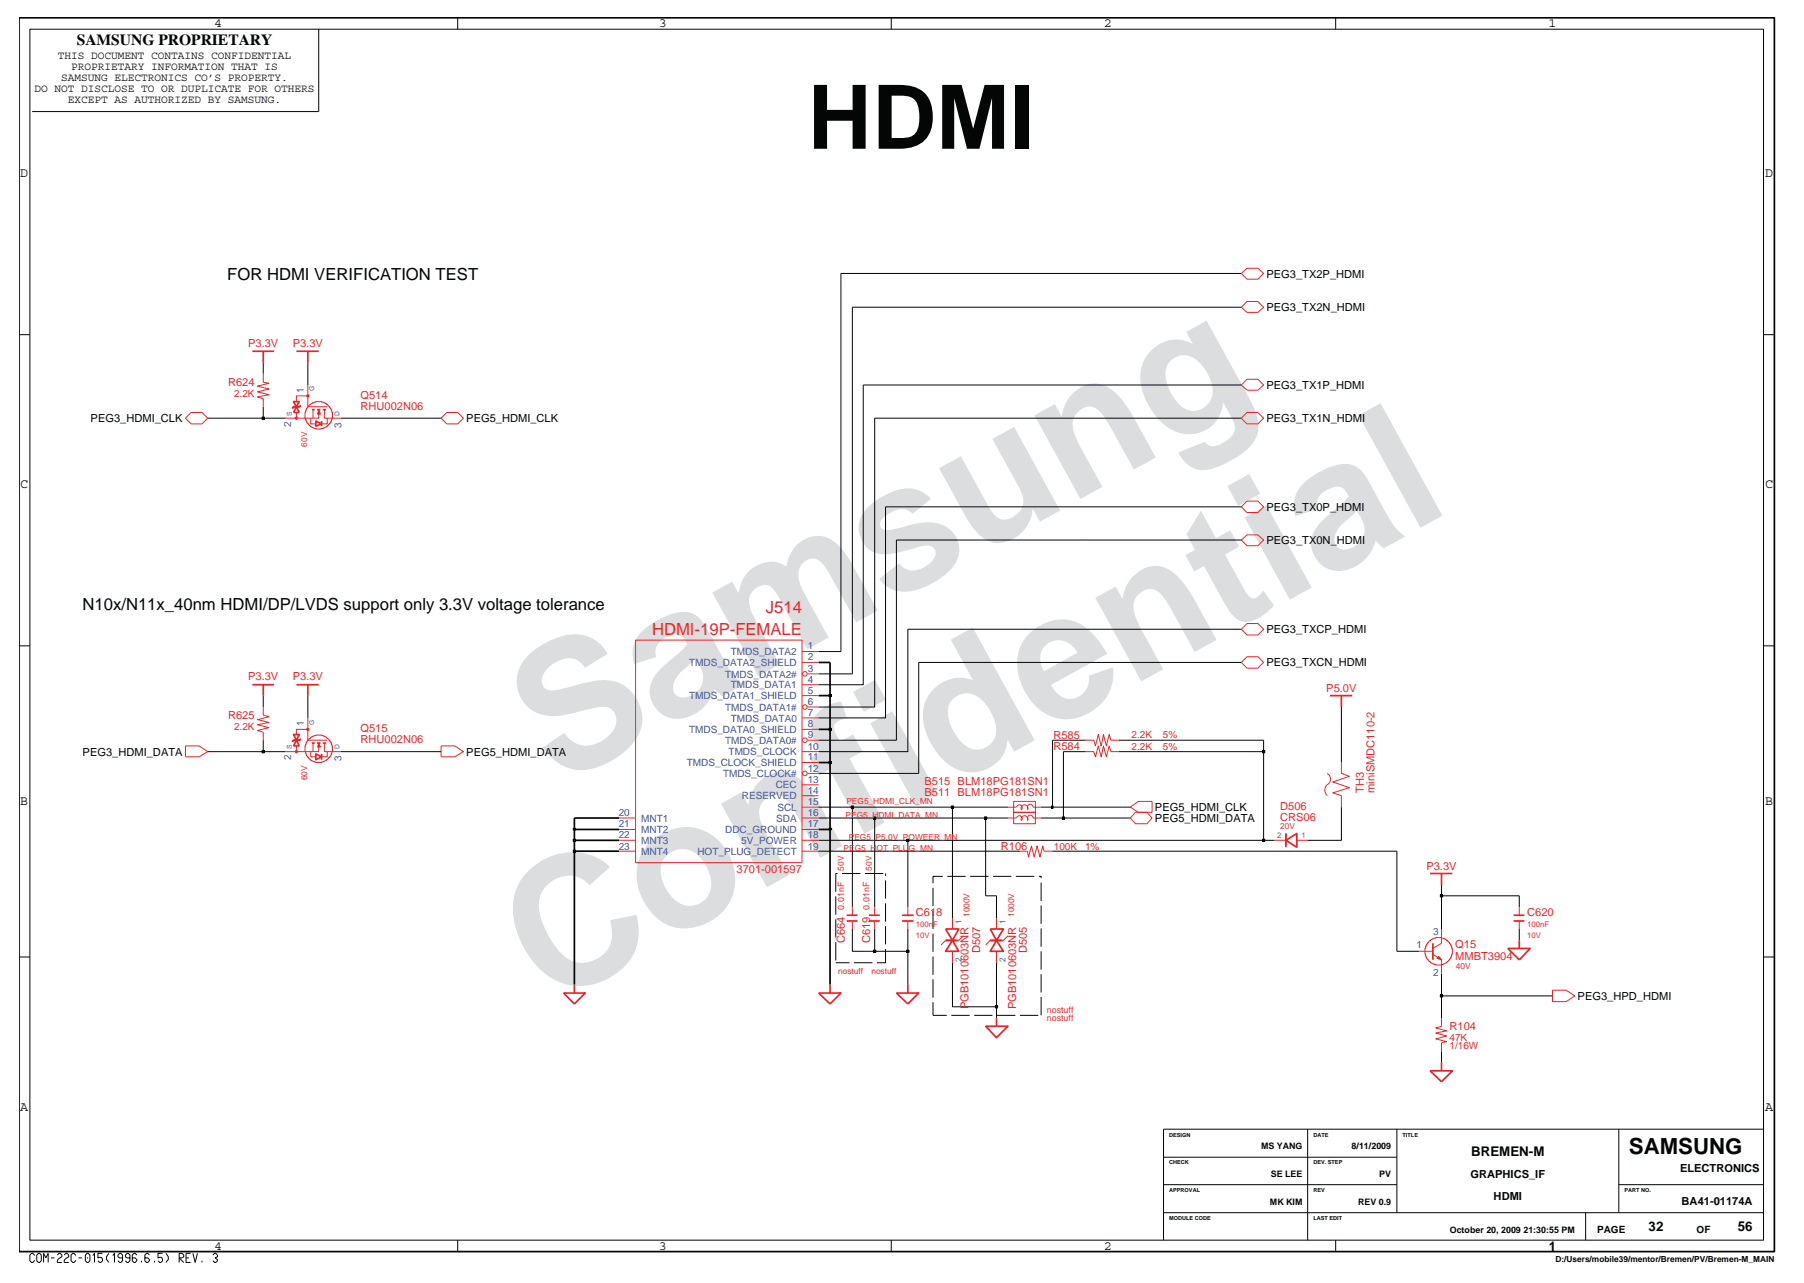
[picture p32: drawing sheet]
<svg xmlns="http://www.w3.org/2000/svg" width="267mm" height="190mm" viewBox="0 0 267 190" stroke-linecap="round" stroke-linejoin="round" font-family="sans-serif">
<defs><g id="words">
<g font-size="26.5" fill="#dcddde">
<text x="82.4" y="116.5" transform="rotate(-29 82.4 116.5)">Samsung</text>
<text x="81.1" y="149.2" transform="rotate(-29 81.1 149.2)">Confidential</text>
</g>
<text font-size="13.2" fill="#040505" x="119.6" y="22">HDMI</text>
<text font-size="3.3" fill="#040505" x="241.1" y="170.8">SAMSUNG</text>
<g font-size="2.5" fill="#040505">
<text x="33.6" y="41.4">FOR HDMI VERIFICATION TEST</text>
<text x="12.2" y="90.3">N10x/N11x_40nm HDMI/DP/LVDS support only 3.3V voltage tolerance</text>
</g>
<g font-size="2.5" fill="#ec2426">
<text x="96.5" y="94">HDMI-19P-FEMALE</text>
<text x="113.4" y="90.7">J514</text>
</g>
<text font-size="2.3" fill="#040505" x="11.4" y="6.7">SAMSUNG PROPRIETARY</text>
<g font-size="2" fill="#040505">
<text x="31.8" y="4">4</text>
<text x="97.6" y="4">3</text>
<text x="163.4" y="4">2</text>
<text x="229.2" y="4">1</text>
<text x="3" y="26.2">D</text>
<text x="261.3" y="26.2">D</text>
<text x="3" y="72.3">C</text>
<text x="261.3" y="72.3">C</text>
<text x="3" y="119.2">B</text>
<text x="261.3" y="119.2">B</text>
<text x="3" y="164.4">A</text>
<text x="261.3" y="164.4">A</text>
<text x="217.8" y="171.2">BREMEN-M</text>
<text x="31.8" y="185">4</text>
<text x="97.6" y="185">3</text>
<text x="163.4" y="185">2</text>
<text x="229.3" y="185.1">1</text>
<text x="244" y="182.2">32</text>
<text x="257.2" y="182.2">56</text>
</g>
<g font-size="1.6" fill="#040505">
<text x="8.6" y="8.8">THIS DOCUMENT CONTAINS CONFIDENTIAL</text>
<text x="9.1" y="12">SAMSUNG ELECTRONICS CO’S PROPERTY.</text>
<text x="10.5" y="10.4">PROPRIETARY INFORMATION THAT IS</text>
<text x="5.1" y="13.7">DO NOT DISCLOSE TO OR DUPLICATE FOR OTHERS</text>
<text x="10.1" y="15.3">EXCEPT AS AUTHORIZED BY SAMSUNG.</text>
<text x="187.5" y="41.1">PEG3_TX2P_HDMI</text>
<text x="187.5" y="46.1">PEG3_TX2N_HDMI</text>
<text x="187.5" y="57.6">PEG3_TX1P_HDMI</text>
<text x="13.4" y="62.5">PEG3_HDMI_CLK</text>
<text x="69" y="62.5">PEG5_HDMI_CLK</text>
<text x="187.5" y="62.5">PEG3_TX1N_HDMI</text>
<text x="187.5" y="75.6">PEG3_TX0P_HDMI</text>
<text x="187.5" y="80.5">PEG3_TX0N_HDMI</text>
<text x="187.5" y="93.7">PEG3_TXCP_HDMI</text>
<text x="187.5" y="98.6">PEG3_TXCN_HDMI</text>
<text x="12.2" y="111.9">PEG3_HDMI_DATA</text>
<text x="69" y="111.9">PEG5_HDMI_DATA</text>
<text x="171" y="120.1">PEG5_HDMI_CLK</text>
<text x="171" y="121.7">PEG5_HDMI_DATA</text>
<text x="233.5" y="148">PEG3_HPD_HDMI</text>
<text x="248.7" y="173.5">ELECTRONICS</text>
<text x="217.7" y="174.3">GRAPHICS_IF</text>
<text x="221.1" y="177.6">HDMI</text>
<text x="248.9" y="178.4">BA41-01174A</text>
</g>
<g font-size="1.6" fill="#ec2426">
<text x="36.7" y="51.4">P3.3V</text>
<text x="43.3" y="51.4">P3.3V</text>
<text x="33.8" y="57.2">R624</text>
<text x="53.4" y="59">Q514</text>
<text x="53.4" y="60.6">RHU002N06</text>
<text x="36.7" y="100.7">P3.3V</text>
<text x="43.3" y="100.7">P3.3V</text>
<text x="33.8" y="106.4">R625</text>
<text x="196.3" y="102.4">P5.0V</text>
<text x="53.4" y="108.4">Q515</text>
<text x="53.4" y="110">RHU002N06</text>
<text x="155.9" y="111">R584</text>
<text x="155.9" y="109.3">R585</text>
<text x="136.8" y="117.8">B511 BLM18PG181SN1</text>
<text x="136.8" y="116.2">B515 BLM18PG181SN1</text>
<text x="189.5" y="119.9">D506</text>
<text x="201.9" y="117.4" transform="rotate(-90 201.9 117.4)">TH3</text>
<text x="203.5" y="117.4" transform="rotate(-90 203.5 117.4)">miniSMDC110-2</text>
<text x="148.2" y="125.8">R106</text>
<text x="189.5" y="121.5">CRS06</text>
<text x="109" y="129.3">3701-001597</text>
<text x="211.1" y="128.7">P3.3V</text>
<text x="135.6" y="135.6">C618</text>
<text x="226.1" y="135.6">C620</text>
<text x="125.1" y="139.6" transform="rotate(-90 125.1 139.6)">C664</text>
<text x="128.8" y="139.6" transform="rotate(-90 128.8 139.6)">C619</text>
<text x="145.1" y="141.1" transform="rotate(-90 145.1 141.1)">D507</text>
<text x="152" y="141.1" transform="rotate(-90 152 141.1)">D505</text>
<text x="215.4" y="140.4">Q15</text>
<text x="215.4" y="142.1">MMBT3904</text>
<text x="143.4" y="149.4" transform="rotate(-90 143.4 149.4)">PGB1010603NR</text>
<text x="150.4" y="149.4" transform="rotate(-90 150.4 149.4)">PGB1010603NR</text>
<text x="214.6" y="152.5">R104</text>
</g>
<g font-size="1.5" fill="#ec2426">
<text x="34.7" y="58.7">2.2K</text>
<text x="34.7" y="108.1">2.2K</text>
<text x="167.5" y="109.3">2.2K</text>
<text x="167.5" y="111">2.2K</text>
<text x="172.1" y="111">5%</text>
<text x="172.1" y="109.3">5%</text>
<text x="156" y="125.8">100K</text>
<text x="160.6" y="125.8">1%</text>
<text x="214.6" y="155.3">1/16W</text>
<text x="214.6" y="154.1">47K</text>
</g>
<g font-size="1.5" fill="#3a53a4">
<text x="45" y="58.2" transform="rotate(-90 45 58.2)">1</text>
<text x="43.1" y="63.1" transform="rotate(-90 43.1 63.1)">2</text>
<text x="50.5" y="63.3" transform="rotate(-90 50.5 63.3)">3</text>
<text x="102" y="98.6">TMDS_DATA2_SHIELD</text>
<text x="107.4" y="100.3">TMDS_DATA2#</text>
<text x="108.2" y="101.9">TMDS_DATA1</text>
<text x="108.2" y="97">TMDS_DATA2</text>
<text x="119.6" y="101">4</text>
<text x="119.6" y="96.1">1</text>
<text x="119.6" y="99.4">3</text>
<text x="119.6" y="97.7">2</text>
<text x="45" y="107.5" transform="rotate(-90 45 107.5)">1</text>
<text x="102" y="103.5">TMDS_DATA1_SHIELD</text>
<text x="107.4" y="105.2">TMDS_DATA1#</text>
<text x="108.2" y="106.8">TMDS_DATA0</text>
<text x="119.6" y="104.3">6</text>
<text x="119.6" y="102.7">5</text>
<text x="119.6" y="106">7</text>
<text x="119.6" y="107.6">8</text>
<text x="43.1" y="112.4" transform="rotate(-90 43.1 112.4)">2</text>
<text x="50.5" y="112.7" transform="rotate(-90 50.5 112.7)">3</text>
<text x="101.7" y="113.4">TMDS_CLOCK_SHIELD</text>
<text x="102" y="108.5">TMDS_DATA0_SHIELD</text>
<text x="107.4" y="110.1">TMDS_DATA0#</text>
<text x="107.8" y="111.8">TMDS_CLOCK</text>
<text x="119.6" y="111">10</text>
<text x="119.6" y="112.6">11</text>
<text x="119.6" y="109.3">9</text>
<text x="107" y="115">TMDS_CLOCK#</text>
<text x="109.8" y="118.3">RESERVED</text>
<text x="114.8" y="116.7">CEC</text>
<text x="119.6" y="115.9">13</text>
<text x="119.6" y="117.6">14</text>
<text x="119.6" y="119.2">15</text>
<text x="119.6" y="114.3">12</text>
<text x="91.6" y="124.1">22</text>
<text x="91.6" y="125.8">23</text>
<text x="91.6" y="120.8">20</text>
<text x="91.6" y="122.5">21</text>
<text x="94.9" y="124.9">MNT3</text>
<text x="94.9" y="121.6">MNT1</text>
<text x="94.9" y="123.3">MNT2</text>
<text x="107.4" y="123.3">DDC_GROUND</text>
<text x="109.7" y="124.9">5V_POWER</text>
<text x="114.9" y="121.6">SDA</text>
<text x="115.1" y="120">SCL</text>
<text x="119.6" y="124.1">18</text>
<text x="119.6" y="122.5">17</text>
<text x="119.6" y="125.8">19</text>
<text x="119.6" y="120.8">16</text>
<text x="94.9" y="126.5">MNT4</text>
<text x="103.2" y="126.5">HOT_PLUG_DETECT</text>
<text x="209.7" y="140.4">1</text>
<text x="212.1" y="138.4">3</text>
<text x="212.1" y="144.5">2</text>
</g>
<g font-size="1.5" fill="#040505">
<text x="236.4" y="182.5">PAGE</text>
<text x="251.1" y="182.5">OF</text>
</g>
<g font-size="1.3" fill="#ec2426">
<text x="125" y="134.6" transform="rotate(-90 125 134.6)">0.01nF</text>
<text x="128.7" y="134.6" transform="rotate(-90 128.7 134.6)">0.01nF</text>
<text x="155" y="149.9">nostuff</text>
<text x="155" y="151.2">nostuff</text>
</g>
<g font-size="1.3" fill="#040505">
<text x="186.7" y="170.1">MS YANG</text>
<text x="200.1" y="170.1">8/11/2009</text>
<text x="188" y="178.3">MK KIM</text>
<text x="188.1" y="174.2">SE LEE</text>
<text x="201" y="178.3">REV 0.9</text>
<text x="204.2" y="174.2">PV</text>
<text x="214.6" y="182.4">October 20, 2009 21:30:55 PM</text>
</g>
<g font-size="1.2" fill="#ec2426">
<text x="45.5" y="66.1" transform="rotate(-90 45.5 66.1)">60V</text>
<text x="45.5" y="115.5" transform="rotate(-90 45.5 115.5)">60V</text>
<text x="125.3" y="119">PEG5_HDMI_CLK_MN</text>
<text x="124.9" y="126">PEG5_HOT_PLUG_MN</text>
<text x="125.2" y="121.1">PEG5_HDMI_DATA_MN</text>
<text x="125.6" y="124.4">PEG5_P5.0V_POWEER_MN</text>
<text x="189.5" y="122.8">20V</text>
<text x="124.9" y="128.9" transform="rotate(-90 124.9 128.9)">50V</text>
<text x="129.1" y="128.9" transform="rotate(-90 129.1 128.9)">50V</text>
<text x="135.6" y="137.2">100nF</text>
<text x="143.5" y="135.7" transform="rotate(-90 143.5 135.7)">1000V</text>
<text x="150.1" y="135.7" transform="rotate(-90 150.1 135.7)">1000V</text>
<text x="226.1" y="137.2">100nF</text>
<text x="135.6" y="138.8">10V</text>
<text x="215.5" y="143.4">40V</text>
<text x="226.1" y="138.8">10V</text>
<text x="124.1" y="144.1">nostuff</text>
<text x="129" y="144.1">nostuff</text>
</g>
<g font-size="1.2" fill="#3a53a4">
<text x="189" y="124">2</text>
<text x="192.6" y="124">1</text>
<text x="142.3" y="136.7" transform="rotate(-90 142.3 136.7)">1</text>
<text x="148.8" y="136.7" transform="rotate(-90 148.8 136.7)">1</text>
<text x="142.3" y="142.3" transform="rotate(-90 142.3 142.3)">2</text>
<text x="148.8" y="142.3" transform="rotate(-90 148.8 142.3)">2</text>
</g>
<text font-size="1.2" fill="#040505" x="230.2" y="186.9">D:/Users/mobile39/mentor/Bremen/PV/Bremen-M_MAIN</text>
<g font-size="1" fill="#3a53a4">
<text x="46.5" y="57.9" transform="rotate(-90 46.5 57.9)">G</text>
<text x="43.2" y="61.5" transform="rotate(-90 43.2 61.5)">S</text>
<text x="50.2" y="61.6" transform="rotate(-90 50.2 61.6)">D</text>
<text x="46.5" y="107.3" transform="rotate(-90 46.5 107.3)">G</text>
<text x="43.2" y="110.8" transform="rotate(-90 43.2 110.8)">S</text>
<text x="50.2" y="110.9" transform="rotate(-90 50.2 110.9)">D</text>
</g>
<g font-size=".8" fill="#040505">
<text x="173.1" y="168.3">DESIGN</text>
<text x="173.1" y="172.3">CHECK</text>
<text x="194.4" y="168.3">DATE</text>
<text x="194.4" y="172.3">DEV. STEP</text>
<text x="207.6" y="168.3">TITLE</text>
<text x="173.1" y="176.5">APPROVAL</text>
<text x="194.4" y="176.5">REV</text>
<text x="240.5" y="176.5">PART NO.</text>
<text x="173.1" y="180.6">MODULE CODE</text>
<text x="194.4" y="180.6">LAST EDIT</text>
</g>
</g></defs>
<g fill="none" stroke="#ec2426" stroke-width=".25">
<path d="M43.9 60.2l.4 .8h-.8zM46.2 60.6h.4M46.9 60.6h.5M47.8 60.6h.5M37.4 101.4h3.2M39 101.4v1.6M196.9 103h3.3M198.6 103v1.7M190.3 124.4l1.7-1v2zM190.3 123.4v2M132.7 147h3.3l-1.6 1.6zM134.4 145.7v1.3"/>
<path d="M145.9 151.9h3.3l-1.7 1.7zM147.5 150.7v1.2"/>
</g>
<g fill="none" stroke="#ec2426" stroke-width=".15">
<path d="M39 55.3v1.3l.8 .1-1.7 .5 1.7 .4-1.7 .4 1.7 .4-1.7 .4 .9 .2v1.2M183.7 57l.9-.9h1.6l.8 .9-.8 .7h-1.6zM27.5 61.9l.8-.9h1.6l.9 .9-.9 .8h-1.6zM45.5 60.3l.5-.5 .4-.2a2.18 2.18 0 0 1 1.7 0v.1a1.55 1.55 0 0 1 .9 .8l.1 .5h.1v.9h-.1l-.1 .5-.1 .3-.5 .5-.5 .1v.1l-1.1 .1v-.1h-.3v-.1l-.5-.1-.7-.8-.1-.5h-.1v-.9h.1l.1-.5zM46 61.9v.8h.8M46.3 60.6v1.3M48 60.6v1.3h2.5M48.4 61.9v.8h-.8M65.3 61.9l.8-.9h1.7l.8 .9-.8 .8h-1.7zM184.6 92.3h1.6l.8 .8-.8 .9h-1.6l-.9-.9zM27.5 110.4h2l1.3 .9-1.3 .7h-2zM149.2 119.5h1.2"/>
<path d="M150 118.6h3.3v1.6h-3.3zM150.5 119.5a.42 .42 0 0 1 .6-.3 .42 .42 0 0 1 .1 .7M151.2 119.9a.51 .51 0 0 1 .5-.8 .51 .51 0 0 1 .4 .8M154.1 119.5h-1.2a.42 .42 0 0 0-.6-.4 .42 .42 0 0 0-.1 .7M196.4 114.5a.93 .93 0 0 1 .6 .8 .93 .93 0 0 1-.6 .9 1.1 1.1 0 0 0 .1 1.5M198.6 112.9v1.6l1.1 .4-2.4 .8 2.4 .9-2.4 .8 1.3 .4v1.7M168.1 120.2h1.7l.7 .9-.7 .8h-1.7l-.8-.8zM188.7 124.4h1.6M190.3 123.4v1.7M192 124.4h1.6"/>
</g>
<path d="M47.2 60.6l.2 .7h-.4z" fill="#ec2426"/>
<path d="M45.6 57v3.2h2.8M47.2 60.6l.2 .7h-.4zM47.2 61v.9h-4.9" fill="none" stroke="#ec2426" stroke-width=".15"/>
<path d="M44.6 60l-.3 .2h-.8l-.2 .3M46.8 62.3l.8 .4-.8 .4zM47.6 62.3v.8" fill="none" stroke="#ec2426" stroke-width=".25"/>
<circle cx="43.9" cy="61.9" r=".17" fill="#ec2426"/>
<circle cx="43.9" cy="61.9" r=".17" fill="none" stroke="#ec2426" stroke-width=".15"/>
<circle cx="45.6" cy="58.6" r=".17" fill="#ec2426"/>
<g fill="none" stroke="#ec2426" stroke-width=".15">
<path d="M45.6 58.6h-1.7v.8M183.7 45.5l.9-.9h1.6l.8 .9-.8 .7h-1.6zM43.9 61v.9M183.7 75l.9-.8h1.6l.8 .8-.8 .9h-1.6zM183.7 61.9l.9-.9h1.6l.8 .9-.8 .8h-1.6zM39 104.7v1.1l.8 .3-1.7 .4 1.7 .4-1.7 .4 1.7 .4-1.7 .4 .9 .3v1.2M167.3 119.5l1.2-.9h2v1.6h-2zM134.4 134.3v1.2M134.4 136.3v1.2M150.9 126h-.1h1.3l.1 .8 .5-1.6 .4 1.6 .4-1.6 .4 1.6 .5-1.6 .1 .8h1.3M211.3 139.6l.5-.5 .4-.2a2.18 2.18 0 0 1 1.7 0v.1a1.56 1.56 0 0 1 .8 .9h.1l.1 .5h.1v.8h-.1v.3h-.1v.2l-.2 .3-.5 .5-.5 .2v.1h-1.1h-.2v-.1l-.5-.2-.7-.8-.1-.5h-.1v-.8h.1l.1-.5zM213.4 137.5v2.1l-1.3 .8"/>
<path d="M210.1 140.8h2M212.1 141.2l1.3 .9v2"/>
<circle cx="45.6" cy="58.6" r=".17"/>
</g>
<path d="M43.5 59.4h.8l-.4 .8zM44.6 60l-.3 .2h-.8l-.2 .3M133.5 136.3h1.7M133.5 135.5h1.7M212.1 139.6v2.5M83.4 147h3.2l-1.6 1.6zM85 145.7v1.3" fill="none" stroke="#ec2426" stroke-width=".25"/>
<path d="M213 141.6l.4 .5-.7-.3z" fill="#ec2426"/>
<g fill="none" stroke="#ec2426" stroke-width=".15">
<path d="M183.7 40.5l.9-.8h1.6l.8 .8-.8 .8h-1.6zM183.7 79.9l.9-.7h1.6l.8 .7-.8 .9h-1.6zM45.7 109.4l.5-.4h.2a2.19 2.19 0 0 1 1.7 0v.1a1.55 1.55 0 0 1 .9 .8l.1 .5h.1v.9h-.1l-.1 .5-.1 .2-.5 .5-.5 .2v.1l-1.1 .1v-.1h-.3v-.1l-.5-.2-.5-.5-.2-.2-.1-.5h-.1v-.9h.1l.1-.5zM46 111.3v.7h.8M46.3 110v1.3M48 110v1.3h2.5M48.4 111.3v.7h-.8M65.3 110.4h2l1.3 .9-1.3 .7h-2zM160.7 111.3h1.2l.3 .7 .4-1.6 .4 1.6 .3-1.6 .5 1.6 .4-1.6 .2 .9h1.2M160.7 109.6h1.2l.3 .8 .4-1.7 .4 1.7 .3-1.7 .5 1.7 .4-1.7 .2 .9h1.2M126.2 134.3v1.2M126.2 136.3v1.2"/>
<path d="M129.5 134.3v1.2M129.5 136.3v1.2M140 139.2l-.7 .7M141 135.9v1.6M142.6 138.5l-.7 .7M146.6 139.2l-.7 .7M147.5 135.9v1.6M149.2 138.5l-.7 .7M141 140.8v1.7M147.5 140.8v1.7M213 141.6l.4 .5-.7-.3z"/>
</g>
<g fill="none" stroke="#ec2426" stroke-width=".25">
<path d="M37.4 52h3.2M39 52v1.7M43.9 109.6l.4 .8h-.8zM46.2 110h.4M46.9 110h.5M47.8 110h.5M125.3 136.3h1.6M125.3 135.5h1.6M128.6 136.3h1.6M128.6 135.5h1.6M140 137.5h1.9l-.9 1.7zM140 139.2h1.9"/>
<path d="M141 139.2l.9 1.6h-1.9zM146.6 139.2h1.9M146.6 137.5h1.9l-1 1.7zM147.5 139.2l1 1.6h-1.9z"/>
</g>
<path d="M47.2 110l.2 .6h-.4z" fill="#ec2426"/>
<path d="M45.6 106.3v3.3h2.8M47.2 110l.2 .6h-.4zM47.2 110.4v.9h-4.9" fill="none" stroke="#ec2426" stroke-width=".15"/>
<path d="M44.6 109.4l-.3 .2h-.8l-.2 .2M46.8 111.6l.8 .4-.8 .4zM47.6 111.6v.8" fill="none" stroke="#ec2426" stroke-width=".25"/>
<circle cx="43.9" cy="111.3" r=".17" fill="#ec2426"/>
<circle cx="43.9" cy="111.3" r=".17" fill="none" stroke="#ec2426" stroke-width=".15"/>
<circle cx="45.6" cy="108" r=".17" fill="#ec2426"/>
<g fill="none" stroke="#ec2426" stroke-width=".15">
<path d="M94.1 94.7h24.6v33h-24.6zM118.7 96.4h2.5M118.7 98h2.5M119.6 99.7h1.6M184.6 97.2h1.6l.8 .8-.8 .9h-1.6l-.9-.9zM43.9 110.4v.9M45.6 108h-1.7v.7M118.7 119.5h2.5M118.7 117.8h2.5M118.7 103h2.5M118.7 108h2.5M118.7 116.2h2.5"/>
<path d="M118.7 111.3h2.5M118.7 106.3h2.5M118.7 101.4h2.5M118.7 112.9h2.5M119.6 104.7h1.6M119.6 109.6h1.6M119.6 114.5h1.6M91.6 124.4h2.5M91.6 121.1h2.5M91.6 126h2.5M91.6 122.8h2.5M118.7 124.4h2.5"/>
<path d="M118.7 122.8h2.5M118.7 126h2.5M118.7 121.1h2.5M149.2 121.1h1.2M150 120.2h3.3v1.7h-3.3zM150 120.2v.1M150.5 121.1a.42 .42 0 0 1 .6-.3 .42 .42 0 0 1 .1 .7M151.2 121.5a.51 .51 0 0 1 .5-.8 .51 .51 0 0 1 .4 .8M154.1 121.1h-1.2a.42 .42 0 0 0-.6-.4 .42 .42 0 0 0-.1 .7M224.9 134.3v1.2M224.9 136.3v1.2M213.4 150.7v1.2l-.9 .3 1.6 .4-1.6 .3 1.6 .4-1.6 .5 1.6 .4-.7 .2v1.2"/>
<path d="M229.8 146.6h2l1.3 .8-1.3 .9h-2z"/>
<circle cx="119.1" cy="99.7" r=".34"/>
<circle cx="45.6" cy="108" r=".17"/>
<circle cx="119.1" cy="114.5" r=".34"/>
<circle cx="119.1" cy="104.7" r=".34"/>
<circle cx="119.1" cy="109.6" r=".34"/>
</g>
<g fill="none" stroke="#ec2426" stroke-width=".25">
<path d="M43.9 52h3.3M45.6 52v1.7M43.5 108.7h.8l-.4 .9zM43.9 101.4h3.3M44.6 109.4l-.3 .2h-.8l-.2 .2M45.6 101.4v1.6M211.7 129.3h3.3M213.4 129.3v1.7M224 136.3h1.7M224 135.5h1.7M224.9 139.2v1.2M121.2 147h3.3l-1.6 1.6z"/>
<path d="M122.9 145.7v1.3M211.7 158.5h3.3l-1.6 1.6zM213.4 157.2v1.3M223.2 140.4h3.3l-1.6 1.7z"/>
</g>
<path d="M141 142.5v6.5h6.5v1.7M213.4 147.4v3.3M213.4 155.6v1.6" fill="none" stroke="#040505" stroke-width=".15"/>
<path d="M147.3 148.8h.4v.4h-.4z" fill="#040505"/>
<path d="M147.3 148.8h.4v.4h-.4zM147.5 142.5v6.5" fill="none" stroke="#040505" stroke-width=".15"/>
<path d="M213.2 147.2h.3v.4h-.3z" fill="#040505"/>
<path d="M126.2 137.5v3.3h3.3M134.4 140.8v4.9M213.2 147.2h.3v.4h-.3zM213.4 144.1v3.3h16.4" fill="none" stroke="#040505" stroke-width=".15"/>
<path d="M85 126v19.7M122.9 122.8v22.9" fill="none" stroke="#040505" stroke-width=".25"/>
<path d="M129.3 140.6h.3v.4h-.3z" fill="#040505"/>
<path d="M129.5 137.5v3.3h4.9M129.3 140.6h.3v.4h-.3z" fill="none" stroke="#040505" stroke-width=".15"/>
<path d="M134.2 140.6h.4v.4h-.4z" fill="#040505"/>
<path d="M126.2 119.5v14.8M141 119.5v16.4M129.5 121.1v13.2M134.4 124.4v9.9M134.4 137.5v3.3M145.9 121.1v11.5h1.6v3.3M206.8 126v14.8h3.3M213.4 132.6v4.9M224.9 132.6v1.7M224.9 137.5v1.7M134.2 140.6h.4v.4h-.4z" fill="none" stroke="#040505" stroke-width=".15"/>
<path d="M213.2 132.4h.3v.4h-.3z" fill="#040505"/>
<path d="M213.2 132.4h.3v.4h-.3zM213.4 131v1.6h11.5" fill="none" stroke="#040505" stroke-width=".15"/>
<path d="M84.9 125.8h.3v.4h-.3z" fill="#040505"/>
<path d="M84.9 125.8h.3v.4h-.3zM121.2 126h29.6M155.8 126h51" fill="none" stroke="#040505" stroke-width=".15"/>
<path d="M85 124.4v1.6h6.6" fill="none" stroke="#040505" stroke-width=".25"/>
<path d="M84.9 124.2h.3v.3h-.3z" fill="#040505"/>
<path d="M84.9 124.2h.3v.3h-.3zM121.2 124.4h13.2" fill="none" stroke="#040505" stroke-width=".15"/>
<path d="M85 122.8v1.6h6.6" fill="none" stroke="#040505" stroke-width=".25"/>
<path d="M134.2 124.2h.4v.3h-.4z" fill="#040505"/>
<path d="M134.2 124.2h.4v.3h-.4zM134.4 124.4h52.6" fill="none" stroke="#040505" stroke-width=".15"/>
<path d="M186.9 124.2h.3v.3h-.3z" fill="#040505"/>
<path d="M187 111.3v13.1h1.7M198.6 119.5v4.9h-5M186.9 124.2h.3v.3h-.3z" fill="none" stroke="#040505" stroke-width=".15"/>
<path d="M84.9 122.6h.3v.3h-.3z" fill="#040505"/>
<path d="M84.9 122.6h.3v.3h-.3z" fill="none" stroke="#040505" stroke-width=".15"/>
<path d="M85 121.1v1.7h6.6M121.2 122.8h1.7" fill="none" stroke="#040505" stroke-width=".25"/>
<path d="M122.7 122.6h.3v.3h-.3z" fill="#040505"/>
<path d="M121.2 121.1h8.3M122.7 122.6h.3v.3h-.3z" fill="none" stroke="#040505" stroke-width=".15"/>
<path d="M122.9 112.9v9.9M85 121.1h6.6" fill="none" stroke="#040505" stroke-width=".25"/>
<path d="M129.3 120.9h.3v.3h-.3z" fill="#040505"/>
<path d="M129.3 120.9h.3v.3h-.3zM129.5 121.1h16.4" fill="none" stroke="#040505" stroke-width=".15"/>
<path d="M145.7 120.9h.4v.3h-.4z" fill="#040505"/>
<path d="M145.7 120.9h.4v.3h-.4zM145.9 121.1h3.3M154.1 121.1h3.3" fill="none" stroke="#040505" stroke-width=".15"/>
<path d="M157.2 120.9h.4v.3h-.4z" fill="#040505"/>
<path d="M121.2 119.5h5M157.4 111.3v9.8h9.9M157.2 120.9h.4v.3h-.4z" fill="none" stroke="#040505" stroke-width=".15"/>
<path d="M126 119.3h.3v.3h-.3z" fill="#040505"/>
<path d="M126 119.3h.3v.3h-.3zM126.2 119.5h14.8" fill="none" stroke="#040505" stroke-width=".15"/>
<path d="M140.8 119.3h.4v.3h-.4z" fill="#040505"/>
<path d="M140.8 119.3h.4v.3h-.4zM141 119.5h8.2M154.1 119.5h1.7" fill="none" stroke="#040505" stroke-width=".15"/>
<path d="M155.6 119.3h.3v.3h-.3z" fill="#040505"/>
<path d="M136 98v16.5h-14.8M155.6 119.3h.3v.3h-.3zM155.8 109.6v9.9h11.5" fill="none" stroke="#040505" stroke-width=".15"/>
<path d="M121.2 112.9h1.7" fill="none" stroke="#040505" stroke-width=".25"/>
<path d="M122.7 112.7h.3v.3h-.3z" fill="#040505"/>
<path d="M30.8 111.3h8.2M122.7 112.7h.3v.3h-.3zM198.6 104.7v8.2" fill="none" stroke="#040505" stroke-width=".15"/>
<path d="M122.9 108v4.9" fill="none" stroke="#040505" stroke-width=".25"/>
<path d="M38.8 111.1h.3v.3h-.3z" fill="#040505"/>
<path d="M134.4 93.1v18.2h-13.2M38.8 111.1h.3v.3h-.3zM39 109.6v1.7h3.3M50.5 111.3h14.8M157.4 111.3h3.3M165.6 111.3h21.4" fill="none" stroke="#040505" stroke-width=".15"/>
<path d="M186.9 111.1h.3v.3h-.3z" fill="#040505"/>
<path d="M132.7 79.9v29.7h-11.5M155.8 109.6h4.9M165.6 109.6h21.4v1.7M186.9 111.1h.3v.3h-.3z" fill="none" stroke="#040505" stroke-width=".15"/>
<path d="M121.2 108h1.7" fill="none" stroke="#040505" stroke-width=".25"/>
<path d="M122.7 107.8h.3v.3h-.3z" fill="#040505"/>
<path d="M129.5 61.9v42.8h-8.3M131.1 75v31.3h-9.9M39 103v1.7M45.6 103v3.3M122.7 107.8h.3v.3h-.3z" fill="none" stroke="#040505" stroke-width=".15"/>
<path d="M121.2 103h1.7v5" fill="none" stroke="#040505" stroke-width=".25"/>
<path d="M122.7 102.8h.3v.3h-.3z" fill="#040505"/>
<path d="M124.5 40.5v55.9h-3.3M126.2 45.5v54.2h-5M127.8 57v44.4h-6.6M30.8 61.9h8.2M131.1 75h52.6M132.7 79.9h51M134.4 93.1h49.3M136 98h47.7M122.7 102.8h.3v.3h-.3z" fill="none" stroke="#040505" stroke-width=".15"/>
<path d="M121.2 98h1.7v5" fill="none" stroke="#040505" stroke-width=".25"/>
<path d="M38.8 61.7h.3v.4h-.3z" fill="#040505"/>
<g fill="none" stroke="#040505" stroke-width=".15">
<path d="M4.4 4.3h256.6v179.3h-256.6zM47.2 4.3v12.2h-42.4M67.8 2.6v1.7M131.9 2.6v1.7M197.7 2.6v1.7M2.8 49.5h1.6M39 53.7v1.6M45.6 53.7v3.3M124.5 40.5h59.2M126.2 45.5h57.5M127.8 57h55.9M261 49.5h1.7"/>
<path d="M38.8 61.7h.3v.4h-.3zM39 60.2v1.7h3.3M50.5 61.9h14.8M129.5 61.9h54.2M2.8 95.6h1.6M261 95.6h1.7M123.7 132.7v2.7M123.7 136.1v2.7M123.7 139.5v2.7M124 129.3h-.3v2.7M124.6 129.3h2.8M128 129.3h2.7"/>
<path d="M131.1 129.3v.3M131.1 130.3v2.7M131.1 133.7v2.7M131.1 137.1v2.7M138.1 131.4v2.7M138.1 134.8v2.7M138.1 138.2v2.7M139.5 129.7h-1.4v1M140.2 129.7h2.7M143.6 129.7h2.7M147 129.7h2.7M150.4 129.7h2.7"/>
<path d="M153.8 129.7h.3v.3M154.1 130.6v2.8M154.1 134v2.7M154.1 137.4v2.7M2.8 141.7h1.6M123.7 142.5h2M126.4 142.5h2.7M131.1 140.5v2h-1.3M138.1 148.3v2h2M138.1 141.6v2.7M138.1 145v2.7M140.8 150.3h2.7"/>
<path d="M144.2 150.3h2.7M147.6 150.3h2.7M151 150.3h2.7M154.1 140.8v2.7M154.1 144.2v2.7M154.1 147.6v2.7M261 141.7h1.7M172.2 175.3h34.6M172.2 179.5h88.8M172.2 171.3h34.6M193.6 167.1v16.5M206.8 167.1v12.4"/>
<path d="M234.7 179.5v4.1M239.6 175.3h21.4M239.6 167.1v12.4M261 167.1h-88.8v16.5M5.1 185.8l-.3-.3h-.1l-.3 .3v.8l.3 .3h.1l.3-.4M5.7 185.5h.2l.2 .3v.8l-.2 .3h-.2l-.3-.3v-.8zM6.5 186.9v-1.4l.3 .7 .3-.7v1.4M7.6 186.2h.5M8.5 185.8l.2-.3h.2l.3 .3v.2l-.5 .3-.2 .3v.3h.7M9.5 185.8l.3-.3h.1l.3 .3v.2l-.4 .3-.3 .3v.3h.7M11.2 185.8l-.3-.3h-.1l-.3 .3v.8l.3 .3h.1l.3-.4M11.6 186.2h.5"/>
<path d="M12.9 185.5h.2l.2 .3v.8l-.2 .3h-.2l-.3-.3v-.8zM13 186.1v.2M13.7 185.8l.3-.3v1.4M15.2 185.5h-.7v.7l.4-.1 .2 .1 .1 .2v.2l-.3 .3h-.1l-.3-.3M16.1 185.5a.82 .82 0 0 0 0 1.4M16.7 185.8l.3-.3v1.4M18.1 186.2h-.4l-.2-.2v-.2l.2-.3h.2l.2 .3v.8l-.2 .3h-.2l-.2-.3M19.2 186.2h-.4l-.2-.2v-.2l.2-.3h.2l.2 .3v.8l-.2 .3h-.2l-.2-.3M20.3 185.8l-.3-.3h-.2l-.2 .3v.8l.2 .3h.2l.3-.3v-.2l-.3-.2h-.4M20.9 186.6v.3M22.1 185.8l-.2-.3h-.2l-.3 .3v.8l.3 .3h.2l.2-.3v-.2l-.2-.2h-.5M22.9 186.6v.3"/>
<path d="M24.1 185.5h-.7v.7l.4-.1 .2 .1 .1 .2v.2l-.3 .3h-.2l-.2-.3M24.6 185.5a.82 .82 0 0 1 0 1.4M26.5 186.9v-1.4h.4l.3 .3v.2l-.3 .2h-.4l.7 .7M27.5 186.2h.5M28.2 185.5h-.7v1.4h.7M28.6 185.5l.3 1.4 .3-1.4M29.9 186.6v.3M31.5 185.8l.3-.3h.1l.3 .3v.2l-.3 .2 .3 .2v.2l-.3 .3h-.1l-.3-.3M67.8 183.6v1.7M131.9 183.6v1.7M197.7 183.6v1.7"/>
</g>
<path d="M2.8 2.6h259.9v182.7h-259.9z" fill="none" stroke="#040505" stroke-width=".25"/>
<use href="#words"/>
</svg>
